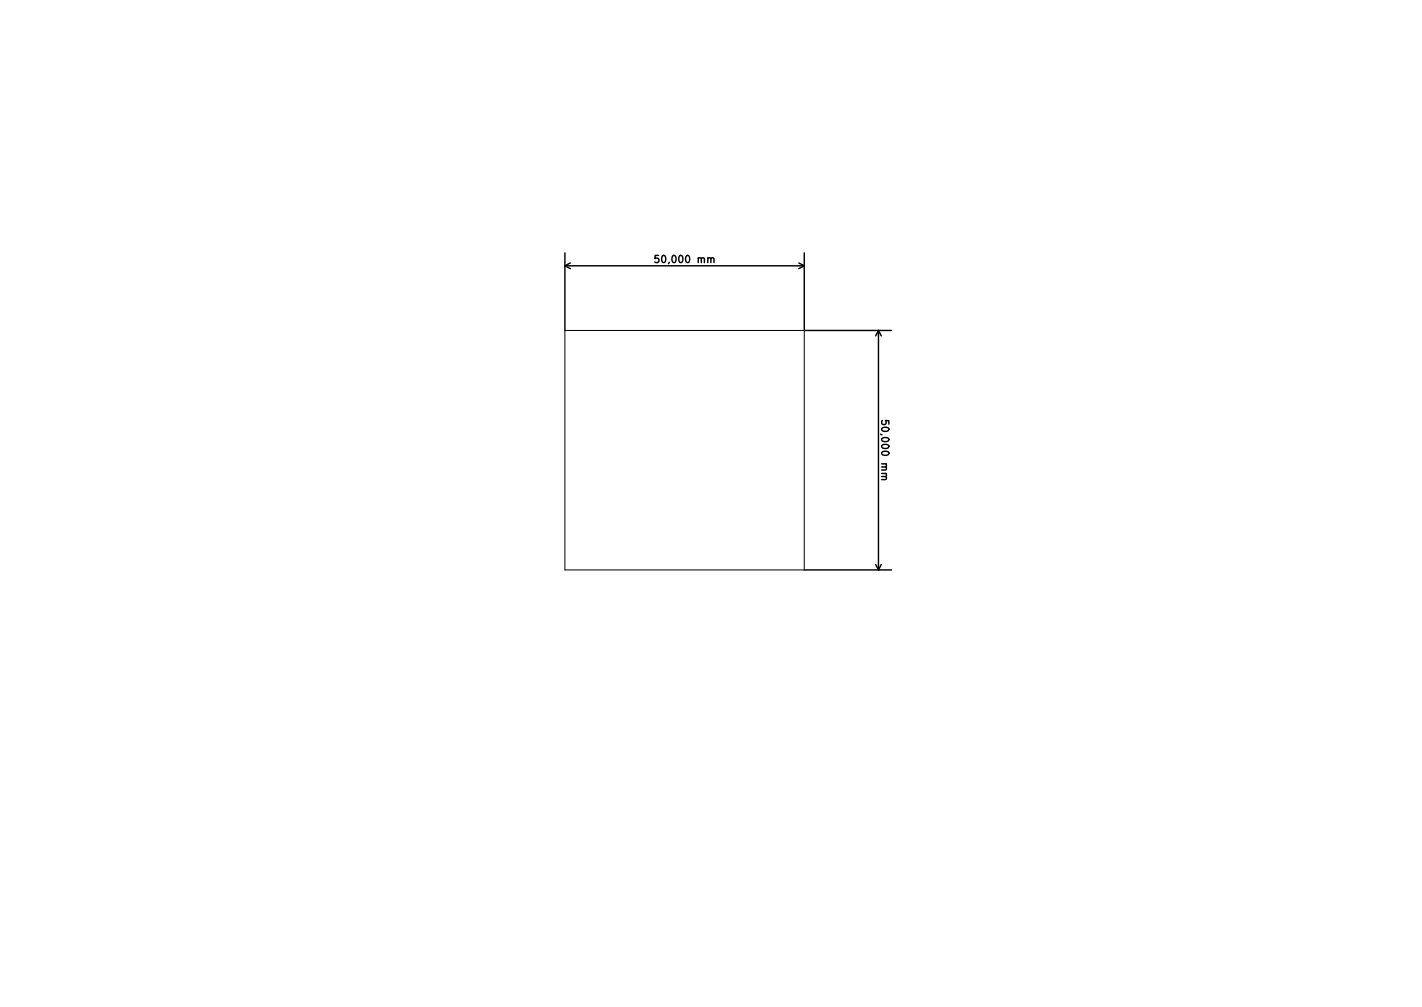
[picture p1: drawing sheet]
<svg xmlns="http://www.w3.org/2000/svg" width="297mm" height="210mm" viewBox="0 0 297 210" stroke-linecap="round" stroke-linejoin="round" font-family="sans-serif">
<defs><g id="words">
<g font-size="2.1">
<text x="137.7" y="54.9">50,000 mm</text>
<text x="184.1" y="88.7" transform="rotate(90 184.1 88.7)">50,000 mm</text>
</g>
</g></defs>
<path d="M118 69h50v50h-50z" fill="none" stroke="#000" stroke-width=".21"/>
<g fill="none" stroke="#000" stroke-width=".3">
<path d="M118 55.5h50M118 52.8v16.2M118 55.5l1.1 .6M119.1 54.9l-1.1 .6M137.6 53.3h-.7l-.1 .7 .2-.1 .5 .1 .1 .2v.5l-.2 .1-.6-.1M148.5 54l.2-.2 .4 .1v.9M166.9 54.9l1.1 .6M168 52.8v16.2h18.2M168 55.5l-1.1 .6M183.5 69v50M183.5 69l-.6 1.1M183.5 69l.6 1.1"/>
<path d="M184.3 87.8l-.1 .2 .1 .6h.5l.2-.1 .1-.5-.1-.2 .7 .1v.7M185 99.5l.2 .2-.1 .4h-.9M168 119h18.2M182.9 117.9l.6 1.1M184.1 117.9l-.6 1.1"/>
</g>
<use href="#words"/>
</svg>
